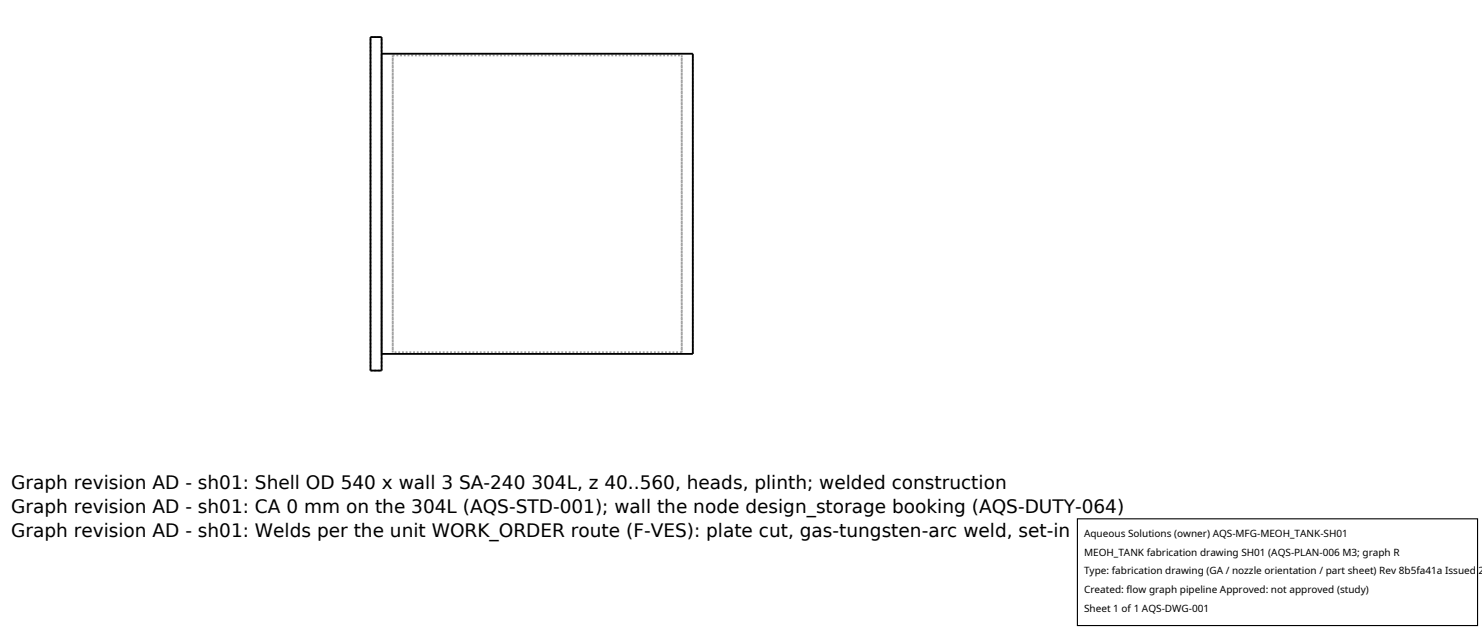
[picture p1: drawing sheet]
<svg xmlns="http://www.w3.org/2000/svg" width="212mm" height="90mm" viewBox="0 0 212 90" stroke-linecap="round" stroke-linejoin="round" font-family="sans-serif">
<defs><g id="words">
<g font-size="2.6">
<text x="1.6" y="69.8">Graph revision AD - sh01: Shell OD 540 x wall 3 SA-240 304L, z 40..560, heads, plinth; welded construction</text>
<text x="1.6" y="73.3">Graph revision AD - sh01: CA 0 mm on the 304L (AQS-STD-001); wall the node design_storage booking (AQS-DUTY-064)</text>
<text x="1.6" y="76.7">Graph revision AD - sh01: Welds per the unit WORK_ORDER route (F-VES): plate cut, gas-tungsten-arc weld, set-in ports, hydro or leak test</text>
</g>
<g font-size="1.4">
<text x="154.8" y="76.6">Aqueous Solutions (owner) AQS-MFG-MEOH_TANK-SH01</text>
<text x="154.8" y="79.3">MEOH_TANK fabrication drawing SH01 (AQS-PLAN-006 M3; graph R</text>
<text x="154.8" y="82">Type: fabrication drawing (GA / nozzle orientation / part sheet) Rev 8b5fa41a Issued 2</text>
<text x="154.8" y="84.7">Created: flow graph pipeline Approved: not approved (study)</text>
<text x="154.8" y="87.4">Sheet 1 of 1 AQS-DWG-001</text>
</g>
</g></defs>
<g fill="none" stroke="#a0a0a0" stroke-width=".26" stroke-dasharray=".3 .3" stroke-linecap="butt">
<path d="M52.9 5.3h1.6M54.5 7.7v42.8M56.1 7.9h41.3M56.1 7.9v42.4M97.4 7.9v42.4M52.9 52.9h1.6M52.9 52.9v-47.6M54.5 52.9v-47.6M54.5 50.5v-42.8M56.1 50.3v-42.4M97.4 50.3v-42.4M97.4 50.3h-41.3"/>
<path d="M99 50.5v-42.8"/>
</g>
<path d="M52.9 5.3h1.6v47.6h-1.6zM54.5 7.7h44.5v42.8h-44.5" fill="none" stroke="#000" stroke-width=".26"/>
<path d="M153.9 74.1h57.1v15.2h-57.1z" fill="#fff" stroke="#000" stroke-width=".16"/>
<use href="#words"/>
</svg>
